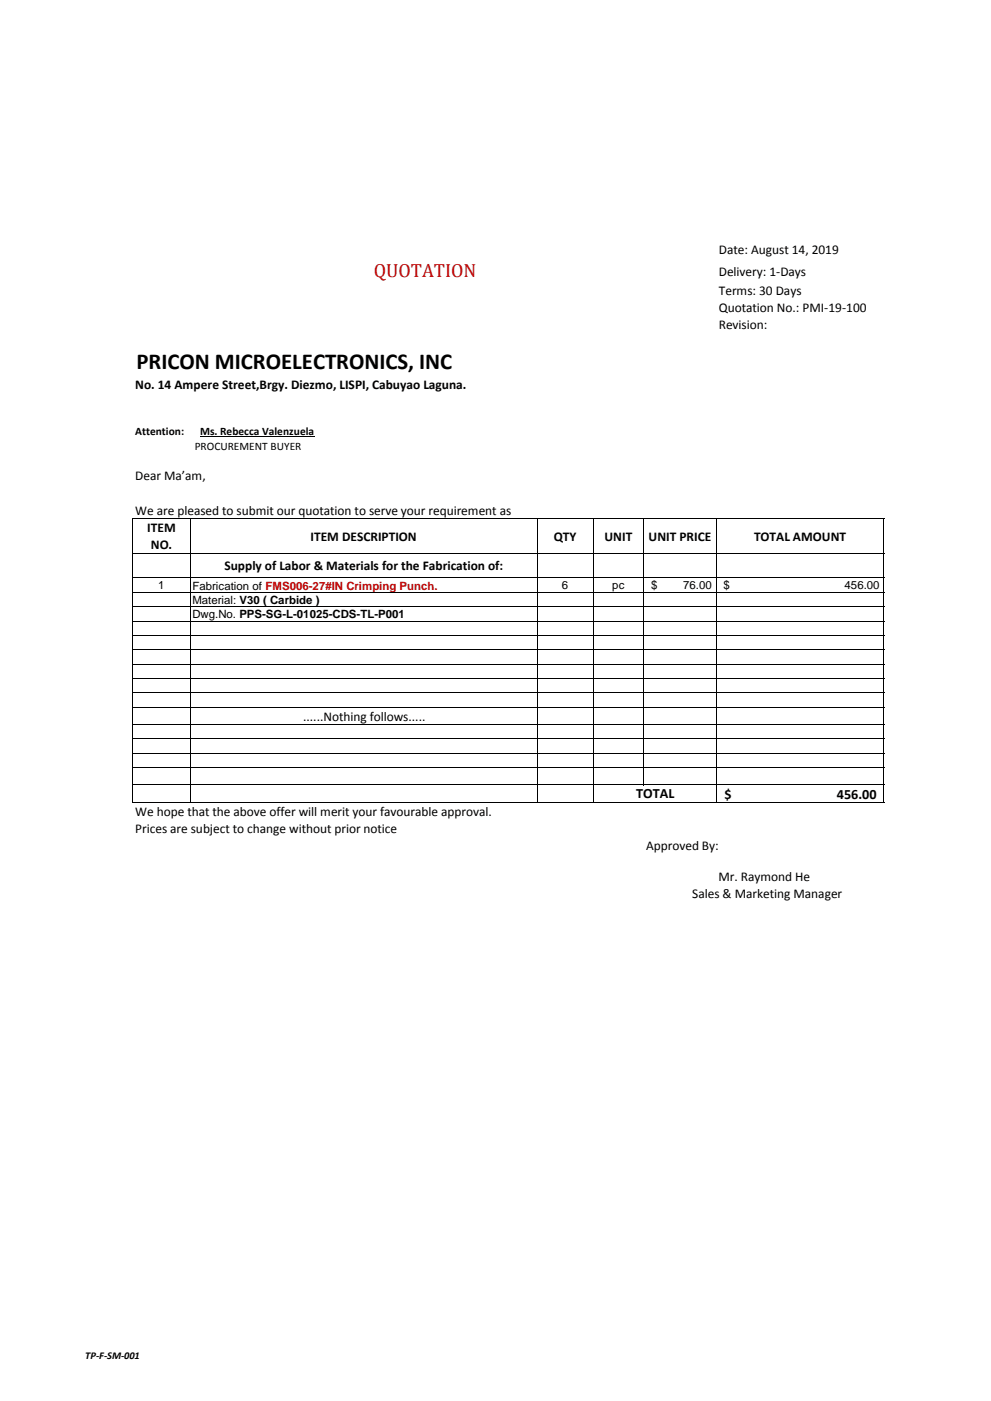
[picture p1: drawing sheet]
<svg xmlns="http://www.w3.org/2000/svg" width="210mm" height="297mm" viewBox="0 0 210 297" stroke-linecap="round" stroke-linejoin="round" font-family="sans-serif">
<defs><g id="words">
<text font-size="4.8" x="28.9" y="78.2">PRICON MICROELECTRONICS, INC</text>
<text font-size="4" fill="#c00000" x="79.2" y="58.7">QUOTATION</text>
<g font-size="3">
<text x="134.8" y="169.2">TOTAL</text>
<text x="153.5" y="169.3">$</text>
<text x="177.3" y="169.3">456.00</text>
</g>
<g font-size="2.8">
<text x="152.3" y="53.9">Date: August 14, 2019</text>
<text x="152.3" y="58.5">Delivery: 1-Days</text>
<text x="152.3" y="62.5">Terms: 30 Days</text>
<text x="152.3" y="66.1">Quotation No.: PMI-19-100</text>
<text x="152.3" y="69.8">Revision:</text>
<text x="28.7" y="82.5">No. 14 Ampere Street,Brgy. Diezmo, LISPI, Cabuyao Laguna.</text>
<text x="28.7" y="101.8">Dear Ma’am,</text>
<text x="28.7" y="109.1">We are pleased to submit our quotation to serve your requirement as</text>
<text x="31.2" y="112.8">ITEM</text>
<text x="32" y="116.4">NO.</text>
<text x="65.8" y="114.6">ITEM DESCRIPTION</text>
<text x="117.3" y="114.6">QTY</text>
<text x="128.1" y="114.6">UNIT</text>
<text x="137.4" y="114.6">UNIT PRICE</text>
<text x="159.8" y="114.6">TOTAL AMOUNT</text>
<text x="47.5" y="120.9">Supply of Labor &amp; Materials for the Fabrication of:</text>
<text x="64.2" y="152.7">......Nothing follows.....</text>
<text x="28.7" y="172.9">We hope that the above offer will merit your favourable approval.</text>
<text x="28.7" y="176.6">Prices are subject to change without prior notice</text>
<text x="136.9" y="180.2">Approved By:</text>
<text x="146.7" y="190.4">Sales &amp; Marketing Manager</text>
<text x="152.2" y="186.8">Mr. Raymond He</text>
</g>
<g font-size="2.4">
<text x="28.6" y="92.3">Attention:</text>
<text x="41.3" y="95.3">PROCUREMENT BUYER</text>
<text x="42.4" y="92.3">Ms. Rebecca Valenzuela</text>
<text x="33.5" y="124.8">1</text>
<text x="40.8" y="124.9">Fabrication of FMS006-27#IN Crimping Punch.</text>
<text x="119.1" y="124.9">6</text>
<text x="129.7" y="124.9">pc</text>
<text x="138" y="124.8">$</text>
<text x="144.7" y="124.8">76.00</text>
<text x="153.3" y="124.8">$</text>
<text x="179" y="124.8">456.00</text>
<text x="40.8" y="128">Material: V30 ( Carbide )</text>
<text x="40.8" y="131">Dwg.No. PPS-SG-L-01025-CDS-TL-P001</text>
</g>
<text font-size="2.2" x="18.1" y="288.1">TP-F-SM-001</text>
</g></defs>
<g fill="none" stroke="#000" stroke-width=".21">
<path d="M42.4 92.6h24.2M28.1 109.8v60.4M28.2 109.9h159.2M28.2 117.2h159.2M40.3 110v60.2M113.8 110v60.2M125.6 110v60.2M136.4 110v56.4M151.8 110v60.2M187.3 110v60.2M28.2 122.5h159.2M28.2 125.5h159.2"/>
<path d="M28.2 128.6h159.2M28.2 131.6h159.2M28.2 134.7h159.2M28.2 137.7h159.2M28.2 140.8h159.2M28.2 143.8h159.2M28.2 146.9h159.2M28.2 149.9h159.2M28.2 153.5h159.2M28.2 156.6h159.2M28.2 159.6h159.2M28.2 162.7h159.2"/>
<path d="M28.2 166.3h159.2M28.2 170.1h159.2"/>
</g>
<use href="#words"/>
</svg>
